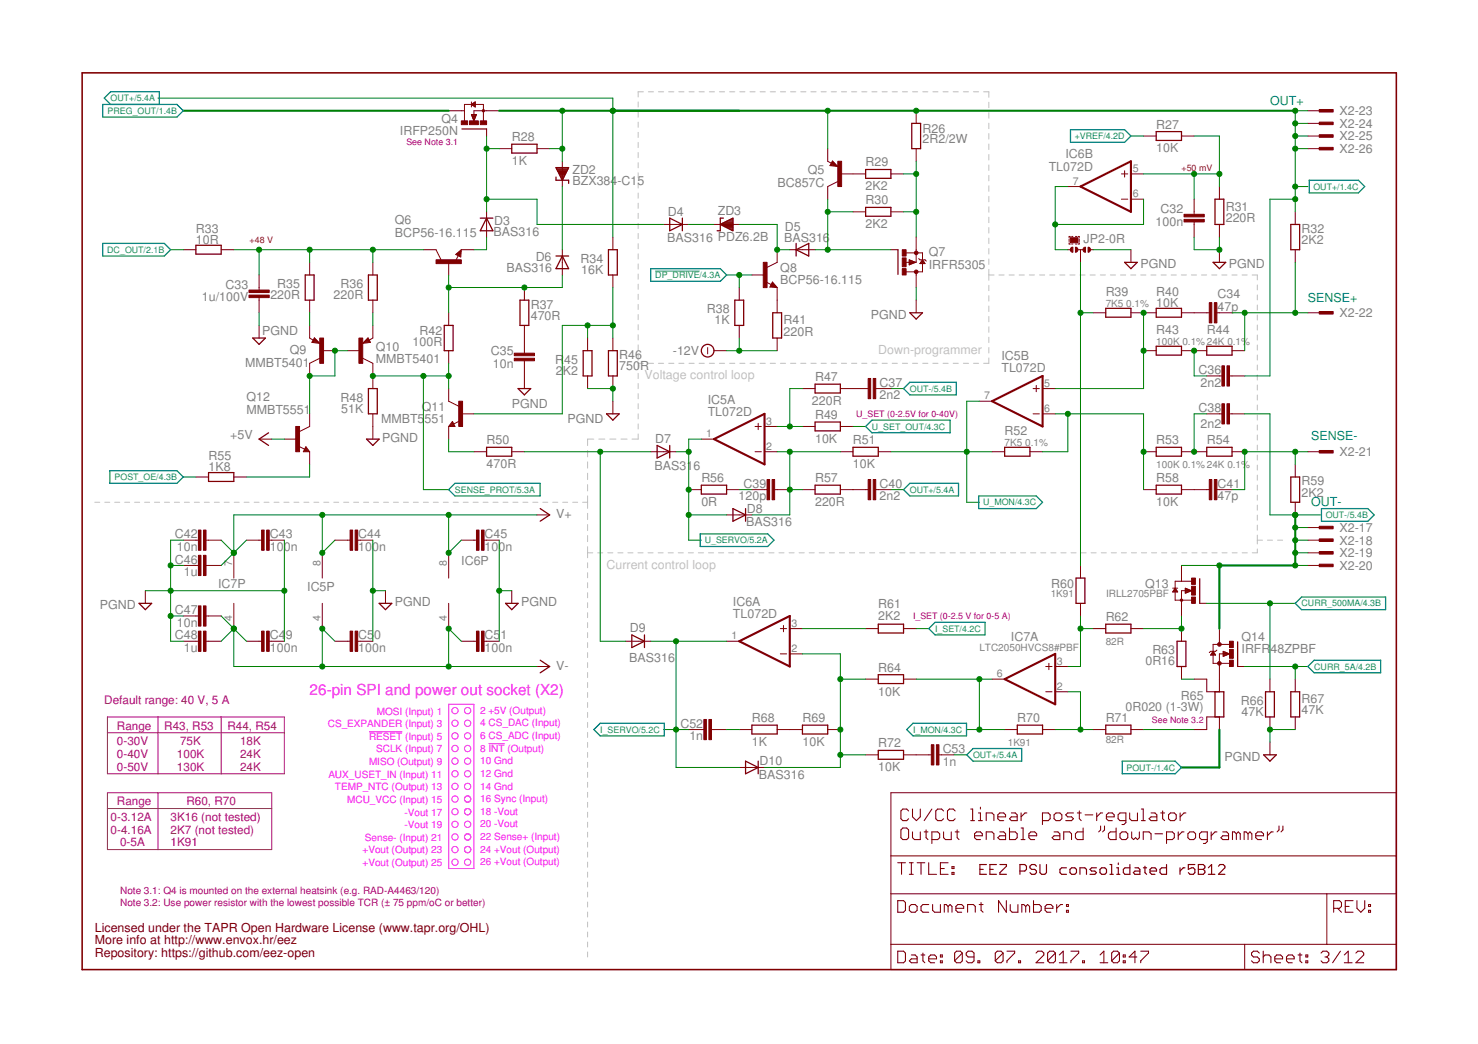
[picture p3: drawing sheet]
<svg xmlns="http://www.w3.org/2000/svg" width="297mm" height="210mm" viewBox="0 0 297 210" stroke-linecap="round" stroke-linejoin="round" font-family="sans-serif">
<defs><g id="words">
<text font-size="3.1" fill="#f0f" x="62.2" y="139.7">26-pin SPI and power out socket (X2)</text>
<g font-size="2.5" fill="#008080">
<text x="255.3" y="21">OUT+</text>
<text x="262.9" y="60.8">SENSE+</text>
<text x="263.5" y="88.5">SENSE-</text>
<text x="263.5" y="101.6">OUT-</text>
</g>
<g font-size="2.5" fill="#808080">
<text x="269.2" y="23.2">X2-23</text>
<text x="80.4" y="27.2">IRFP250N</text>
<text x="88.7" y="24.7">Q4</text>
<text x="102.9" y="28.4">R28</text>
<text x="185.4" y="28.7">2R2/2W</text>
<text x="185.4" y="26.8">R26</text>
<text x="232.4" y="25.8">R27</text>
<text x="269.2" y="25.7">X2-24</text>
<text x="269.2" y="28.2">X2-25</text>
<text x="102.9" y="33.2">1K</text>
<text x="115" y="35">ZD2</text>
<text x="162.4" y="35">Q5</text>
<text x="174" y="33.5">R29</text>
<text x="210.8" y="34.3">TL072D</text>
<text x="214.1" y="31.8">IC6B</text>
<text x="232.4" y="30.6">10K</text>
<text x="269.2" y="30.8">X2-26</text>
<text x="115" y="37.1">BZX384-C15</text>
<text x="156.3" y="37.5">BC857C</text>
<text x="174" y="38.3">2K2</text>
<text x="174" y="41.1">R30</text>
<text x="39.4" y="46.8">R33</text>
<text x="79.4" y="47.7">BCP56-16.115</text>
<text x="79.4" y="45.1">Q6</text>
<text x="99.2" y="47.4">BAS316</text>
<text x="99.3" y="45.3">D3</text>
<text x="134.2" y="43.4">D4</text>
<text x="144.3" y="43.2">ZD3</text>
<text x="157.7" y="46.5">D5</text>
<text x="174" y="45.9">2K2</text>
<text x="232.2" y="45.4">100n</text>
<text x="233.2" y="42.8">C32</text>
<text x="246.3" y="44.6">220R</text>
<text x="246.3" y="42.4">R31</text>
<text x="261.6" y="46.8">R32</text>
<text x="39.4" y="49.1">10R</text>
<text x="107.7" y="52.5">D6</text>
<text x="116.7" y="52.8">R34</text>
<text x="134.1" y="48.7">BAS316 PDZ6.2B</text>
<text x="157.6" y="48.7">BAS316</text>
<text x="186.7" y="51.5">Q7</text>
<text x="217.8" y="48.8">JP2-0R</text>
<text x="229.2" y="53.9">PGND</text>
<text x="247" y="53.9">PGND</text>
<text x="261.6" y="49.1">2K2</text>
<text x="45.3" y="58.1">C33</text>
<text x="55.7" y="57.9">R35</text>
<text x="68.4" y="57.9">R36</text>
<text x="101.8" y="54.7">BAS316</text>
<text x="116.8" y="55">16K</text>
<text x="156.8" y="57.2">BCP56-16.115</text>
<text x="156.8" y="54.6">Q8</text>
<text x="186.7" y="54">IRFR5305</text>
<text x="222.2" y="59.5">R39</text>
<text x="232.4" y="59.5">R40</text>
<text x="244.7" y="60">C34</text>
<text x="40.6" y="60.6">1u/100V</text>
<text x="54.3" y="60.1">220R</text>
<text x="67" y="60.1">220R</text>
<text x="106.7" y="64.3">470R</text>
<text x="106.7" y="62">R37</text>
<text x="142.1" y="63">R38</text>
<text x="143.6" y="65.2">1K</text>
<text x="157.5" y="65.2">R41</text>
<text x="175" y="64">PGND</text>
<text x="232.4" y="61.8">10K</text>
<text x="244.7" y="62.5">47p</text>
<text x="269.2" y="63.8">X2-22</text>
<text x="52.7" y="67.3">PGND</text>
<text x="58.2" y="71.1">Q9</text>
<text x="75.6" y="70.5">Q10</text>
<text x="82.9" y="69.6">100R</text>
<text x="84.3" y="67.4">R42</text>
<text x="98.6" y="71.4">C35</text>
<text x="135.2" y="71.4">-12V</text>
<text x="157.5" y="67.5">220R</text>
<text x="232.4" y="67.1">R43</text>
<text x="242.5" y="67.1">R44</text>
<text x="49.3" y="73.7">MMBT5401</text>
<text x="75.6" y="73.1">MMBT5401</text>
<text x="99" y="73.9">10n</text>
<text x="111.6" y="73.2">R</text>
<text x="111.7" y="75.3">2</text>
<text x="113.1" y="75.3">K2</text>
<text x="113.4" y="73.2">45</text>
<text x="124.4" y="74.4">750R</text>
<text x="124.4" y="72.2">R46</text>
<text x="163.8" y="76.6">R47</text>
<text x="176.8" y="77.8">C37</text>
<text x="201.3" y="74.8">TL072D</text>
<text x="201.3" y="72.3">IC5B</text>
<text x="240.9" y="75.2">C36</text>
<text x="241.3" y="77.8">2n2</text>
<text x="49.5" y="83.2">MMBT5551</text>
<text x="49.5" y="80.7">Q12</text>
<text x="68.4" y="80.8">R48</text>
<text x="68.6" y="83">51K</text>
<text x="84.8" y="82.6">Q11</text>
<text x="102.9" y="81.9">PGND</text>
<text x="142.2" y="83.7">TL072D</text>
<text x="142.2" y="81.2">IC5A</text>
<text x="163.2" y="81.4">220R</text>
<text x="176.8" y="80.3">2n2</text>
<text x="240.9" y="82.8">C38</text>
<text x="46.3" y="88.3">+5V</text>
<text x="76.6" y="85.1">MMBT5</text>
<text x="76.8" y="88.9">PGND</text>
<text x="85.3" y="85.1">551</text>
<text x="97.8" y="89.3">R50</text>
<text x="114.1" y="85">PGND</text>
<text x="131.7" y="89.1">D7</text>
<text x="163.8" y="89.1">10K</text>
<text x="163.8" y="84.3">R49</text>
<text x="171.4" y="89.3">R51</text>
<text x="201.9" y="87.4">R52</text>
<text x="232.4" y="89.3">R53</text>
<text x="241.3" y="86">2n2</text>
<text x="242.5" y="89.3">R54</text>
<text x="41.9" y="94.8">1K8</text>
<text x="41.9" y="92.5">R55</text>
<text x="97.8" y="94.1">470R</text>
<text x="131.6" y="94.4">BAS316</text>
<text x="171.4" y="94.1">10K</text>
<text x="269.2" y="91.7">X2-21</text>
<text x="141" y="101.7">0R</text>
<text x="141" y="96.9">R56</text>
<text x="148.4" y="100.6">120p</text>
<text x="149.4" y="98.1">C39</text>
<text x="163.8" y="101.7">220R</text>
<text x="163.8" y="96.9">R57</text>
<text x="176.8" y="100.6">2n2</text>
<text x="176.8" y="98.1">C40</text>
<text x="232.4" y="101.7">10K</text>
<text x="232.4" y="96.9">R58</text>
<text x="244.7" y="100.6">47p</text>
<text x="244.7" y="98.1">C41</text>
<text x="261.6" y="99.8">2K2</text>
<text x="261.6" y="97.6">R59</text>
<text x="111.7" y="104.2">V+</text>
<text x="150" y="105.8">BAS316</text>
<text x="150.1" y="103">D8</text>
<text x="269.2" y="107">X2-17</text>
<text x="35.2" y="113.3">C46</text>
<text x="35.2" y="108.2">C42</text>
<text x="35.6" y="110.8">10n</text>
<text x="54.2" y="110.8">100n</text>
<text x="54.2" y="108.2">C43</text>
<text x="72" y="110.8">100n</text>
<text x="72" y="108.2">C44</text>
<text x="92.7" y="113.7">IC6P</text>
<text x="97.4" y="110.8">100n</text>
<text x="97.4" y="108.2">C45</text>
<text x="269.2" y="109.5">X2-18</text>
<text x="269.2" y="112">X2-19</text>
<text x="37" y="115.8">1u</text>
<text x="43.8" y="118.1">IC7P</text>
<text x="61.7" y="118.8">IC5P</text>
<text x="211.3" y="118.2">R60</text>
<text x="230.2" y="118.1">Q13</text>
<text x="269.2" y="114.6">X2-20</text>
<text x="20.1" y="122.4">PGND</text>
<text x="35.2" y="123.5">C47</text>
<text x="35.6" y="126">10n</text>
<text x="79.4" y="121.9">PGND</text>
<text x="104.8" y="121.9">PGND</text>
<text x="147.3" y="124.3">TL072D</text>
<text x="147.3" y="121.8">IC6A</text>
<text x="176.5" y="124.6">2K2</text>
<text x="176.5" y="122.3">R61</text>
<text x="222.2" y="124.9">R62</text>
<text x="35.2" y="128.5">C48</text>
<text x="37" y="131.1">1u</text>
<text x="54.2" y="131.1">100n</text>
<text x="54.2" y="128.5">C4</text>
<text x="57.4" y="128.5">9</text>
<text x="72" y="131.1">100n</text>
<text x="72" y="128.5">C5</text>
<text x="75.2" y="128.5">0</text>
<text x="97.4" y="131.1">100n</text>
<text x="97.4" y="128.5">C5</text>
<text x="100.6" y="128.5">1</text>
<text x="126.6" y="127.2">D9</text>
<text x="203.2" y="128.8">IC7A</text>
<text x="231.6" y="131.6">R63</text>
<text x="249.5" y="131.3">IRFR</text>
<text x="249.5" y="128.8">Q14</text>
<text x="255.3" y="131.3">48ZPBF</text>
<text x="111.7" y="134.6">V-</text>
<text x="126.5" y="133.1">BAS316</text>
<text x="176.5" y="135">R64</text>
<text x="230.2" y="133.7">0R16</text>
<text x="176.5" y="139.8">10K</text>
<text x="226.2" y="143">0R020 (1-3W)</text>
<text x="237.3" y="140.8">R65</text>
<text x="249.4" y="141.7">R66</text>
<text x="249.5" y="143.9">47K</text>
<text x="261.6" y="143.6">47K</text>
<text x="261.6" y="141.4">R67</text>
<text x="136.7" y="146.3">C52</text>
<text x="138.5" y="148.9">1n</text>
<text x="151.1" y="150">1K</text>
<text x="151.1" y="145.2">R68</text>
<text x="161.3" y="150">10K</text>
<text x="161.3" y="145.2">R69</text>
<text x="204.4" y="145.2">R70</text>
<text x="222.2" y="145.2">R71</text>
<text x="152.6" y="153.8">D10</text>
<text x="176.5" y="155.1">10K</text>
<text x="176.5" y="150.3">R72</text>
<text x="189.5" y="153.9">1n</text>
<text x="189.5" y="151.4">C53</text>
<text x="246.1" y="152.9">PGND</text>
<text x="152.5" y="156.6">BAS316</text>
</g>
<g font-size="2.5" fill="#c0c0c0">
<text x="176.5" y="71.1">Down-programmer</text>
<text x="129.5" y="76.2">Voltage control loop</text>
<text x="121.9" y="114.3">Current control loop</text>
</g>
<g font-size="2.5" fill="#800000">
<text x="19.1" y="187.3">Licensed under the TAPR Open Hardware License (www.tapr.org/OHL)</text>
<text x="19.1" y="189.9">More info at http://www.envox.hr/eez</text>
<text x="19.1" y="192.4">Repository: https://github.com/eez-open</text>
</g>
<g font-size="2.3" fill="#800080">
<text x="21" y="141.6">Default range: 40 V, 5 A</text>
<text x="23.5" y="149.9">0-30V</text>
<text x="23.5" y="146.7">Range</text>
<text x="33" y="146.7">R43, R53</text>
<text x="36.2" y="149.9">75K</text>
<text x="45.7" y="146.7">R44, R54</text>
<text x="48.3" y="149.9">18K</text>
<text x="23.5" y="152.4">0-40V</text>
<text x="23.5" y="154.9">0-50V</text>
<text x="35.6" y="152.4">100K</text>
<text x="35.6" y="154.9">130K</text>
<text x="48.3" y="152.4">24K</text>
<text x="48.3" y="154.9">24K</text>
<text x="23.5" y="161.9">Range</text>
<text x="37.5" y="161.9">R60, R70</text>
<text x="22.2" y="165.1">0-3.12A</text>
<text x="22.2" y="167.6">0-4.16A</text>
<text x="34.3" y="165.1">3K16 (not tested)</text>
<text x="34.3" y="167.6">2K7 (not tested)</text>
<text x="24.1" y="170.2">0-5A</text>
<text x="34.3" y="170.2">1K91</text>
</g>
<g font-size="2.1" fill="#808080">
<text x="227.7" y="34.6">5</text>
<text x="215.6" y="37.1">7</text>
<text x="227.7" y="39.7">6</text>
<text x="209.9" y="77.8">5</text>
<text x="197.8" y="80.3">7</text>
<text x="209.9" y="82.9">6</text>
<text x="142" y="87.9">1</text>
<text x="154" y="85.4">3</text>
<text x="154" y="90.5">2</text>
<text x="46.6" y="113.9" transform="rotate(-90 46.6 113.9)">7</text>
<text x="64.4" y="113.9" transform="rotate(-90 64.4 113.9)">8</text>
<text x="89.8" y="113.9" transform="rotate(-90 89.8 113.9)">8</text>
<text x="46.6" y="124.8" transform="rotate(-90 46.6 124.8)">4</text>
<text x="64.4" y="124.8" transform="rotate(-90 64.4 124.8)">4</text>
<text x="89.8" y="124.8" transform="rotate(-90 89.8 124.8)">4</text>
<text x="147" y="128.6">1</text>
<text x="159.1" y="131.1">2</text>
<text x="159.1" y="126">3</text>
<text x="200.4" y="136.2">6</text>
<text x="212.4" y="133.6">3</text>
<text x="212.4" y="138.7">2</text>
</g>
<g font-size="2" fill="#808080">
<text x="222.2" y="61.8">7K5</text>
<text x="226.3" y="61.8">0.1%</text>
<text x="232.4" y="69.4">100K 0.1%24K 0.1%</text>
<text x="201.9" y="89.7">7K5</text>
<text x="206" y="89.7">0.1%</text>
<text x="232.4" y="94.1">100K 0.1%24K 0.1%</text>
<text x="211.2" y="120.1">1K91</text>
<text x="222.3" y="120">IRLL2705PBF</text>
<text x="196.8" y="131">LTC2050HVCS8#PBF</text>
<text x="222.2" y="129.7">82R</text>
<text x="202.5" y="150">1K91</text>
<text x="222.2" y="149.4">82R</text>
</g>
<g font-size="2" fill="#f0f">
<text x="75.7" y="143.7">MOSI (Input) 1</text>
<text x="96.5" y="143.5">2 +5V (Output)</text>
<text x="65.9" y="146.2">CS_EXPANDER (Input) 3</text>
<text x="74.2" y="148.7">RESET (Input) 5</text>
<text x="96.5" y="148.6">6 CS_ADC (Input)</text>
<text x="96.5" y="146.1">4 CS_DAC (Input)</text>
<text x="74.2" y="153.8">MISO (Output) 9</text>
<text x="75.6" y="151.3">SCLK (Input) 7</text>
<text x="96.5" y="151.1">8 INT (Output)</text>
<text x="96.5" y="153.7">10 Gnd</text>
<text x="66" y="156.4">AUX_USET_IN (Input) 11</text>
<text x="67.3" y="158.9">TEMP_NTC (Output) 13</text>
<text x="69.8" y="161.4">MCU_VCC (Input) 15</text>
<text x="96.5" y="156.2">12 Gnd</text>
<text x="96.5" y="161.3">16 Sync (Input)</text>
<text x="96.5" y="158.8">14 Gnd</text>
<text x="81.3" y="166.5">-Vout 19</text>
<text x="81.3" y="164">-Vout 17</text>
<text x="96.5" y="163.8">18 -Vout</text>
<text x="96.5" y="166.4">20 -Vout</text>
<text x="72.9" y="171.6">+Vout (Output) 23</text>
<text x="73.3" y="169.1">Sense- (Input) 21</text>
<text x="96.5" y="171.5">24 +Vout (Output)</text>
<text x="96.5" y="174">26 +Vout (Output)</text>
<text x="96.5" y="168.9">22 Sense+ (Input)</text>
<text x="72.9" y="174.1">+Vout (Output) 25</text>
</g>
<g font-size="2" fill="#800080">
<text x="24.1" y="179.7">Note 3.1: Q4 is mounted on the external heatsink (e.g. RAD-A4463/120)</text>
<text x="24.1" y="182.2">Note 3.2: Use power resistor with the lowest possible TCR (± 75 ppm/oC or better)</text>
</g>
<g font-size="1.8" fill="#008080">
<text x="21.6" y="22.9">PREG_OUT/1.4B</text>
<text x="22.2" y="20.4">OUT+/5.4A</text>
<text x="216" y="28">+VREF/4.2D</text>
<text x="264" y="38.1">OUT+/1.4C</text>
<text x="21.5" y="50.8">DC_OUT/2.1B</text>
<text x="131.7" y="55.9">DP_DRIVE/4.3A</text>
<text x="182.9" y="78.8">OUT-/5.4B</text>
<text x="175.2" y="86.4">U_SET_OUT/4.3C</text>
<text x="23" y="96.5">POST_OE/4.3B</text>
<text x="91.4" y="99.1">SENSE_PROT/5.3A</text>
<text x="182.9" y="99.1">OUT+/5.4A</text>
<text x="197.6" y="101.6">U_MON/4.3C</text>
<text x="266.4" y="104.2">OUT-/5.4B</text>
<text x="141.6" y="109.2">U_SERVO/5.2A</text>
<text x="261.6" y="121.9">CURR_500MA/4.3B</text>
<text x="187.9" y="127">I_SET/4.2C</text>
<text x="264.1" y="134.6">CURR_5A/4.2B</text>
<text x="120.6" y="147.3">I_SERVO/5.2C</text>
<text x="183.5" y="147.3">I_MON/4.3C</text>
<text x="195.6" y="152.4">OUT+/5.4A</text>
<text x="226.4" y="154.9">POUT-/1.4C</text>
</g>
<g font-size="1.8" fill="#800080">
<text x="81.7" y="29.2">See Note 3.1</text>
<text x="172.1" y="83.8">U_SET (0-2.5V for 0-40V)</text>
<text x="183.5" y="124.5">I_SET (0-2.5 V for 0-5 A)</text>
<text x="231.5" y="145.4">See Note 3.2</text>
</g>
<g font-size="1.8" fill="#f00">
<text x="237.5" y="34.3">+50 mV</text>
<text x="50.2" y="48.9">+48 V</text>
</g>
</g></defs>
<g fill="none" stroke="#c0c0c0" stroke-width=".2">
<path d="M129.3 18.5h-1.1v1M130.3 18.5h1M132.3 18.5h1.1M134.4 18.5h1M136.4 18.5h1.1M138.5 18.5h1M140.5 18.5h1M142.6 18.5h1M144.6 18.5h1M146.6 18.5h1.1M148.7 18.5h1M150.7 18.5h1.1"/>
<path d="M152.8 18.5h1M154.8 18.5h1.1M156.8 18.5h1.1M158.9 18.5h1M160.9 18.5h1.1M163 18.5h1M165 18.5h1.1M167 18.5h1.1M169.1 18.5h1M171.1 18.5h1.1M173.2 18.5h1M175.2 18.5h1.1"/>
<path d="M177.3 18.5h1M179.3 18.5h1M181.4 18.5h1M183.4 18.5h1M185.4 18.5h1.1M187.5 18.5h1M189.5 18.5h1.1M191.6 18.5h1M193.6 18.5h1M195.6 18.5h1.1M197.7 18.5h1v1.1M128.2 20.5v1"/>
<path d="M128.2 22.5v1.1M128.2 24.6v1M128.2 26.6v1M128.2 28.6v1.1M128.2 30.7v1M128.2 32.7v1M128.2 34.7v1.1M128.2 36.8v1M128.2 38.8v1.1M198.7 20.6v1.1M198.7 22.6v1.2M198.7 24.8v1.1"/>
<path d="M198.7 26.9v1.1M198.7 29v1.1M198.7 31.1v1.1M198.7 33.2v1.1M198.7 35.3v1.1M198.7 37.4v1.1M198.7 39.5v1.1M128.2 40.9v1M128.2 42.9v1M128.2 44.9v1.1M128.2 46.9v1.1M128.2 49v1"/>
<path d="M128.2 51v1.1M128.2 53.1v1M128.2 55.1v1M128.2 57.1v1.1M128.2 59.2v1M198.7 41.6v1.1M198.7 43.7v1.1M198.7 45.8v1.1M198.7 47.9v1.1M198.7 50v1.1M198.7 52.1v1.1M198.7 54.2v2.2"/>
<path d="M198.7 57.4v1M198.7 59.5v1M198.7 55.3h1.1M200.8 55.3h1M202.8 55.3h1M204.8 55.3h1.1M206.9 55.3h1M208.9 55.3h1.1M210.9 55.3h1.1M213 55.3h1M215 55.3h1M217 55.3h1.1"/>
<path d="M219.1 55.3h1M221.1 55.3h1.1M223.2 55.3h1M225.2 55.3h1M227.2 55.3h1.1M229.3 55.3h1M231.3 55.3h1M233.3 55.3h1.1M235.4 55.3h1M237.4 55.3h1M239.4 55.3h1.1M241.5 55.3h1"/>
<path d="M243.5 55.3h1.1M245.6 55.3h1M247.6 55.3h1M249.6 55.3h1.1M251.7 55.3h1v1M252.7 57.3v1M252.7 59.3v1M128.2 61.2v1M128.2 63.2v1.1M128.2 65.3v1M128.2 67.3v1M128.2 69.3v1.1"/>
<path d="M128.2 71.4v1M128.2 75.1v1M128.2 77.1v1M128.2 79.1v1.1M129.3 73h-1.1v1.1M130.3 73h1M132.3 73h1.1M134.4 73h1M136.4 73h1.1M138.5 73h1M140.5 73h1M142.6 73h1"/>
<path d="M144.6 73h1M146.6 73h1.1M148.7 73h1M150.7 73h1.1M152.8 73h1M154.8 73h1.1M156.8 73h1.1M158.9 73h1M160.9 73h1.1M163 73h1M165 73h1.1M167 73h1.1"/>
<path d="M169.1 73h1M171.1 73h1.1M173.2 73h1M175.2 73h1.1M177.3 73h1M179.3 73h1M181.4 73h1M183.4 73h1M185.4 73h1.1M187.5 73h1M189.5 73h1.1M191.6 73h1"/>
<path d="M193.6 73h1M195.6 73h1.1M198.7 72v1h-1M198.7 61.5v1.1M198.7 63.6v1.1M198.7 65.7v1.1M198.7 67.8v1.1M198.7 69.9v1.1M252.7 61.3v1M252.7 63.3v1M252.7 65.3v1.1M252.7 67.4v1"/>
<path d="M252.7 69.4v1M252.7 71.4v1M252.7 73.4v1M252.7 75.4v1M252.7 77.4v1M252.7 79.4v1M118.1 90.6v1.3M118.1 92.9v1.2M118.1 95.1v1.3M118.1 97.4v1.3M118.1 99.7v2.5M119.3 88.3h-1.2v1.3"/>
<path d="M120.3 88.3h1.3M122.6 88.3h1.2M124.8 88.3h1.2M128.2 81.2v1M128.2 83.2v1M128.2 85.2v1.1M128.2 87.2v1.1h-1.2M252.7 81.4v1M252.7 83.4v1.1M252.7 85.4v1.1M252.7 87.5v1M252.7 89.5v1"/>
<path d="M252.7 91.5v1M252.7 93.5v1M252.7 95.5v1M252.7 97.5v1.1M252.7 99.5v1.1M19 101h1M21.1 101h1M23.1 101h1M25.1 101h1M27.1 101h1M29.1 101h1M31.1 101h1"/>
<path d="M33.1 101h1M35.1 101h1M37.1 101h1M39.1 101h1M41.1 101h1M43.1 101h1M45.1 101h1M47.1 101h1M49.1 101h1M51.1 101h1M53.1 101h1M55.1 101h1"/>
<path d="M57.1 101h1M59.1 101h1M61.1 101h1M63.1 101h1M65.1 101h1M67.1 101h1M69.1 101h1M71.1 101h1M73.1 101h1M75.1 101h1M77.1 101h1M79.1 101h1"/>
<path d="M81.1 101h1M83.1 101h1M85.1 101h1M87.1 101h1M89.1 101h1M91.1 101h1M93.1 101h1M95.1 101h1M97.1 101h1M99.1 101h1M101.1 101h1M103.1 101h1"/>
<path d="M105.1 101h1M107.1 101h1M109.1 101h1M111.1 101h1M113.1 101h1M115.1 101h1M117.1 101h1M118.1 103.2v1.3M118.1 105.5v1.2M118.1 107.7v1.2M118.1 109.9v2.2M118.1 113.2v1"/>
<path d="M118.1 115.1v1.1M118.1 117.2v1M118.1 119.2v1M118.1 111.1h1M120.1 111.1h1M122.2 111.1h1M124.2 111.1h1M126.2 111.1h1M128.2 111.1h1M130.2 111.1h1.1M132.3 111.1h1M134.3 111.1h1"/>
<path d="M136.3 111.1h1M138.3 111.1h1.1M140.4 111.1h1M142.4 111.1h1M144.4 111.1h1M146.4 111.1h1M148.5 111.1h1M150.5 111.1h1M152.5 111.1h1M154.5 111.1h1.1M156.5 111.1h1.1M158.6 111.1h1"/>
<path d="M160.6 111.1h1M162.6 111.1h1M164.6 111.1h1.1M166.7 111.1h1M168.7 111.1h1M170.7 111.1h1M172.7 111.1h1.1M174.8 111.1h1M176.8 111.1h1M178.8 111.1h1M180.8 111.1h1.1M182.9 111.1h1"/>
<path d="M184.9 111.1h1M186.9 111.1h1M188.9 111.1h1M190.9 111.1h1.1M193 111.1h1M195 111.1h1M197 111.1h1.1M199.1 111.1h1M201.1 111.1h1M203.1 111.1h1M205.1 111.1h1M207.1 111.1h1.1"/>
<path d="M209.2 111.1h1M211.2 111.1h1M213.2 111.1h1M215.2 111.1h1.1M217.3 111.1h1M219.3 111.1h1M221.3 111.1h1M223.3 111.1h1.1M225.4 111.1h1M227.4 111.1h1M229.4 111.1h1M231.4 111.1h1.1"/>
<path d="M233.4 111.1h1.1M235.5 111.1h1M237.5 111.1h1M239.5 111.1h1.1M241.6 111.1h1M243.6 111.1h1M245.6 111.1h1M247.6 111.1h1M249.6 111.1h1.1M252.7 101.6v1M252.7 103.6v1M252.7 105.6v1"/>
<path d="M252.7 107.6v1.8M252.7 110.4v.7h-1M252.7 108.6h1M254.7 108.6h1M256.8 108.6h1M118.1 121.2v1M118.1 123.2v1M118.1 125.2v1M118.1 127.2v1M118.1 129.2v1M118.1 131.2v1M118.1 133.2v1"/>
<path d="M118.1 135.2v1M118.1 137.2v1M118.1 139.2v1M118.1 141.2v1M118.1 143.2v1.1M118.1 145.2v1.1M118.1 147.3v1M118.1 149.3v1M118.1 151.3v1M118.1 153.3v1M118.1 155.3v1M118.1 157.3v1"/>
<path d="M118.1 159.3v1M118.1 161.3v1M118.1 163.3v1M118.1 165.3v1M118.1 167.3v1M118.1 169.3v1M118.1 171.3v1M118.1 173.3v1M118.1 175.3v1.1M118.1 177.4v1M118.1 179.4v1M118.1 181.4v1"/>
<path d="M118.1 183.4v1M118.1 185.4v1M118.1 187.4v1M118.1 189.4v1M118.1 191.4v1"/>
</g>
<g fill="none" stroke="#800000" stroke-width=".21">
<path d="M180.4 173.5h1.6M181.2 173.5v2.3M181.4 166.5h.8l.4 .4v1.5l-.4 .4h-.8l-.3-.4v-1.5zM182.6 163l-.4-.3h-.8l-.3 .3v1.6l.3 .4h.8l.4-.4M182.8 173.5h.7M182.8 175.8h.7M183.2 173.5v2.3M183.4 162.7v1.5l.8 .8 .8-.8v-1.5M183.4 167.3v1.1l.4 .4h1.2v-1.5M184.3 173.5h1.6M185.1 173.5v2.3M185.7 167.3h.8"/>
<path d="M186.1 166.9v1.5l.4 .4M186.6 173.5v2.3h1.6M187.3 162.7l-1.6 2.3M187.3 168.8h1.1l.4-.4v-.8l-.4-.3h-1.1v2.3M189 174.6h.8M189.6 163l-.4-.3h-.8l-.3 .3v1.6l.3 .4h.8l.4-.4M189.6 167.3v1.1l.4 .4h1.2v-1.5M190.5 173.5h-1.5v2.3h1.5M191.3 175.4h.4v.4h-.4zM191.3 174.2h.4v.4h-.4zM192 163l-.4-.3h-.8l-.4 .3v1.6l.4 .4h.8l.4-.4M192 167.3h.7"/>
<path d="M192.4 166.9v1.5l.3 .4M195.1 162.7h.4v2.3M195.1 165h.8M195.9 168h1.5v-.4l-.4-.3h-.7l-.4 .3v.8l.4 .4h.7M196.6 165h.8M196.6 163.4h.4v1.6M197 162.3v.4M198.2 165v-1.6h1.2l.3 .4v1.2M198.2 168.8v-1.5h1.2l.3 .3v1.2M200.5 164.2h1.6v-.4l-.4-.4h-.8l-.4 .4v.8l.4 .4h.8M200.9 167.3h.8l.4 .3v1.2h-1.2l-.4-.4 .4-.4h1.2M202.9 166.5v2.3h1.1l.4-.4v-.8l-.4-.3h-1.1"/>
<path d="M203.3 163.4h.7l.4 .4v1.2h-1.1l-.4-.4 .4-.4h1.1M205.2 163.4v1.6M205.2 166.5h.4v2.3M205.2 168.8h.8M206.4 163.4h-.4l-.8 .8M206.8 168h1.5v-.4l-.4-.3h-.7l-.4 .3v.8l.4 .4h.7M209.5 165h1.2l.4-.4v-.8l-.4-.4h-1.2v2.4M211.8 163.8l.4-.4h.8l.4 .4v.8l-.4 .4h-.8l-.4-.4zM211.8 167.3h.8l.4 .3v1.2h-1.2l-.3-.4 .3-.4h1.2M213.8 168.8v-1.5h1.2l.3 .3v1.2M215.7 163.4h-1.1l-.4 .4 .4 .4h.7l.4 .4-.4 .4h-1.1M216.5 163.4h.8"/>
<path d="M216.9 163v1.6l.4 .4M217.7 166.5v2.3h-1.2l-.4-.4v-.8l.4-.3h1.2M218.1 163.8h1.5M220.4 163.4v1.6M221.2 166.1v.8l-.4 .4M221.6 163.4h-.4l-.8 .8M222 166.1v.8l-.4 .4M222.4 164.2h1.5v-.4l-.4-.4h-.7l-.4 .4v.8l.4 .4h.7M224.3 166.5v2.3h-1.2l-.3-.4v-.8l.3-.3h1.2M225.1 167.6l.4-.3h.8l.4 .3v.8l-.4 .4h-.8l-.4-.4zM226.3 165h-1.2l-.4-.4v-.8l.4-.4h1.2v2l-.4 .4h-.4M227 163.4v1.2l.4 .4h1.2v-1.6"/>
<path d="M227.4 167.3v1.1l.4 .4 .4-.4 .4 .4 .4-.4v-1.1M229.4 162.7h.4v2.3M229.4 165h.8M229.8 168.8v-1.5h1.1l.4 .3v1.2M231.3 163.4h.8l.4 .4v1.2h-1.2l-.4-.4 .4-.4h1.2M232.1 167.6h1.6M233.3 163.4h.8M233.7 163v1.6l.4 .4M234.4 168.8h1.2l.4-.4v-.8l-.4-.3h-1.2v2.3M234.8 163.8l.4-.4h.8l.4 .4v.8l-.4 .4h-.8l-.4-.4zM236.8 167.3v1.5M237.2 163.4v1.6"/>
<path d="M238 167.3h-.4l-.8 .7M238.3 163.4h-.3l-.8 .8M238.7 167.6l.4-.3h.8l.4 .3v.8l-.4 .4h-.8l-.4-.4zM242.6 168.8h-1.1l-.4-.4v-.8l.4-.3h1.1v1.9l-.4 .4h-.3M243.4 167.3v1.5M244.6 167.3h-.4l-.8 .7M245.7 167.3h.8l.4 .3v1.2h-1.2l-.3-.4 .3-.4h1.2M248.5 167.6l-.4-.3h-.4v1.5M248.5 167.6v1.2M248.5 167.6l.4-.3 .4 .3v1.2M250.8 167.6l-.4-.3h-.4v1.5M250.8 167.6v1.2"/>
<path d="M250.8 167.6l.4-.3 .4 .3v1.2M252.4 168h1.5v-.4l-.4-.3h-.7l-.4 .3v.8l.4 .4h.7M254.7 167.3v1.5M255.9 167.3h-.4l-.8 .7M257 166.1v.8l-.3 .4M257.8 166.1v.8l-.3 .4M180.4 181.1h1.2l.4 .4v1.5l-.4 .4h-1.2zM180.4 191.2h1.2l.4 .4v1.6l-.4 .4h-1.2zM182.8 182.2l.4-.3h.7l.4 .3v.8l-.4 .4h-.7l-.4-.4zM183.2 192h.7l.4 .4v1.2h-1.1l-.4-.4 .4-.4h1.1M185.1 192h.8M185.5 191.6v1.6l.4 .4"/>
<path d="M186.6 192.8h1.6v-.4l-.4-.4h-.8l-.4 .4v.8l.4 .4h.8M186.6 181.9h-1.1l-.4 .3v.8l.4 .4h1.1M187.4 181.9v1.1l.4 .4h1.2v-1.5M189 193.2h.4v.4h-.4zM189 192h.4v.4h-.4zM190.5 182.2l-.3-.3h-.4v1.5M190.5 182.2l.4-.3 .4 .3v1.2M190.5 182.2v1.2M192.1 182.6h1.6v-.4l-.4-.3h-.8l-.4 .3v.8l.4 .4h.8M193.4 191.6v1.6l-.4 .4h-.8l-.3-.4M193.4 191.6l-.4-.4h-.8l-.3 .4v1.6M193.4 191.6l-1.5 1.6"/>
<path d="M194.5 183.4v-1.5h1.1l.4 .3v1.2M195.7 192.4h-1.1l-.4-.4v-.4l.4-.4h.7l.4 .4v1.6l-.4 .4h-.7l-.4-.4M196.5 193.2h.4v.4h-.4zM196.8 181.9h.8M197.2 181.5v1.5l.4 .4M201.6 191.6v1.6l-.4 .4h-.8l-.4-.4M201.6 191.6l-.4-.4h-.8l-.4 .4v1.6M201.6 191.6l-1.6 1.6M202.2 181.1v2.3l-1.5-2.3v2.3M202.4 191.2h1.5v.4l-1.5 1.6v.4M203 181.9v1.1l.4 .4h1.2v-1.5M204.7 193.2h.4v.4h-.4z"/>
<path d="M206.1 182.2l-.4-.3h-.3v1.5M206.1 182.2v1.2M206.1 182.2l.4-.3 .4 .3v1.2M207.7 181.1v2.3h1.2l.4-.4v-.8l-.4-.3h-1.2M208.2 191.6l.4-.4h.8l.4 .4v.4l-1.6 1.6h1.6M210 182.6h1.6v-.4l-.4-.3h-.8l-.4 .3v.8l.4 .4h.8M212.1 191.6v1.6l-.4 .4h-.8l-.4-.4M212.1 191.6l-.4-.4h-.8l-.4 .4v1.6M212.1 191.6l-1.6 1.6M212.4 181.9v1.5M212.9 193.6h1.5M212.9 192l.8-.8v2.4"/>
<path d="M213.6 181.9h-.5l-.7 .7M214.3 183h.4v.4h-.4zM214.3 181.9h.4v.3h-.4zM215.2 191.2h1.6v.4l-1.6 1.6v.4M217.6 193.2h.4v.4h-.4zM221.1 193.6h1.5M221.1 192l.7-.8v2.4M225 191.6l-.4-.4h-.8l-.4 .4v1.6M225 191.6v1.6l-.4 .4h-.8l-.4-.4M225 191.6l-1.6 1.6M225.7 193.2h.4v.4h-.4zM225.7 192h.4v.4h-.4z"/>
<path d="M228.5 192.4h-1.6l1.2-1.2v2.4M229.3 191.2h1.5v.4l-1.5 1.6v.4M253.1 191.6l-.4-.4h-.8l-.4 .4v.4l.4 .4h.8l.4 .4v.4l-.4 .4h-.8l-.4-.4M253.9 192.4l.4-.4h.7l.4 .4v1.2M253.9 191.2v2.4M256.2 192.8h1.6v-.4l-.4-.4h-.8l-.4 .4v.8l.4 .4h.8M258.6 192.8h1.5v-.4l-.4-.4h-.8l-.3 .4v.8l.3 .4h.8M260.9 192h.8M261.3 191.6v1.6l.4 .4M262.4 193.2h.4v.4h-.4zM262.4 192h.4v.4h-.4zM265.5 191.6l.4-.4h.8l.4 .4v.4l-.4 .4"/>
<path d="M266.3 192.4h.4M266.7 192.4l.4 .4v.4l-.4 .4h-.8l-.4-.4M268 182.6h1.2l.4-.4v-.7l-.4-.4h-1.2v2.3M268.8 182.6l.8 .8M269.4 191.2l-1.6 2.4M270.2 193.6h1.5M270.2 192l.8-.8v2.4M270.4 182.2h.7M271.9 181.1h-1.5v2.3h1.5M272.5 191.6l.4-.4h.8l.4 .4v.4l-1.6 1.6h1.6M272.7 181.1v1.5l.8 .8 .8-.8v-1.5M275 183h.4v.4h-.4z"/>
<path d="M275 181.9h.4v.3h-.4z"/>
</g>
<g fill="none" stroke="#800000" stroke-width=".25">
<path d="M92.8 25.9h5M102.8 29h5.1v1.8h-5.1zM111.7 35.6v.6h2.6v.7M111.7 33.7h2.6l-1.3 2.5zM111.8 33.8h2.4M111.9 34h2.2M112 34.2h2M112.1 34.5h1.8M112.2 34.7h1.6M112.4 34.9h1.3M112.5 35.1h1.1M112.6 35.3h.9"/>
<path d="M112.7 35.6h.6M112.8 35.8h.4M112.9 36h.2M167.4 33.1h.3l-.3-.3-.3 .4 1 .1-.7-.7-.4 .6M174 34.1h5v1.8h-5zM183.2 24.8h1.8v5.1h-1.8zM232.4 26.5h5v1.7h-5zM39.4 49.3h5v1.8h-5zM61.3 55.3h1.8v5h-1.8zM74 55.3h1.8v5h-1.8zM92.6 50.5l-.8 .6 .7 .4 .1-.9-.5 .5 .2 .1v-.2M96.5 43.9h2.6"/>
<path d="M97.8 43.9l1.3 2.5h-2.6zM111.7 51.5h2.6M113 51.5l1.3 2.5h-2.6zM122.3 50.2h1.8v5.1h-1.8zM134.6 43.9l2.5 1.2-2.5 1.3zM137.1 43.9v2.5M144.8 45.1h2.5M144.8 45.1l2.5-1.2v2.5zM145.2 45.3h2.1M145.2 44.9h2.1M145.4 43.9h-.6v2.5h-.7M145.6 45.6h1.7"/>
<path d="M145.6 44.7h1.7M146.1 45.8h1.2M146.1 44.4h1.2M146.5 46h.8M146.5 44.2h.8M147 46.2h.3M147 44h.3M155.4 57.4h-.2l.1-.2 .5 .5-.9-.1 .4-.7 .6 .8M160 50.2l2.5-1.3v2.6zM160 48.9v2.6M174 41.7h5v1.8h-5zM180.5 50.2v5"/>
<path d="M226 52.7h2.6l-1.3 1.3zM243.8 52.7h2.5l-1.2 1.3zM244.2 40h1.8v5.1h-1.8zM259.4 45.1h1.8v5.1h-1.8zM50.8 68h2.5l-1.2 1.2zM63.2 68.6h.4l-.4-.3-.2 .4 1 .2-.8-.8-.3 .6M73.9 68.6h-.4l.4-.3 .3 .4-1 .2 .7-.8 .4 .6M74 78.1h1.8v5.1h-1.8zM89.3 65.4h1.8v5.1h-1.8zM104.1 78.1h2.6l-1.3 1.3zM104.5 60.3h1.8v5.1h-1.8zM117.2 70.5h1.8v5.1h-1.8z"/>
<path d="M122.3 70.5h1.8v5.1h-1.8zM147.7 60.3h1.8v5.1h-1.8zM155.3 62.9h1.8v5.1h-1.8zM163.8 77.2h5.1v1.8h-5.1zM182.9 62.9h2.5l-1.3 1.3zM222.2 62h5.1v1.8h-5.1zM232.4 62h5v1.8h-5zM232.4 69.6h5v1.8h-5zM242.5 69.6h5.1v1.8h-5.1zM41.9 95h5.1v1.8h-5.1zM54 87l-1.9 1.3 1.9 1.3M61.5 90.3l.1 .3h-.4l.3-.5 .5 .6h-.8"/>
<path d="M73.7 88.3h2.5l-1.3 1.3zM90.9 85.2l-.1 .3h.4l-.3-.5-.5 .6h.8M97.8 89.9h5v1.8h-5zM121.9 83.2h2.5l-1.2 1.3zM132.1 89.6l2.5 1.2-2.5 1.3zM134.6 89.6v2.5M140.9 97.6h5.1v1.7h-5.1zM163.8 84.9h5.1v1.7h-5.1zM163.8 97.6h5.1v1.7h-5.1zM171.4 89.9h5.1v1.8h-5.1zM201.9 89.9h5.1v1.8h-5.1zM232.4 89.9h5v1.8h-5z"/>
<path d="M232.4 97.6h5v1.7h-5zM242.5 89.9h5.1v1.8h-5.1zM259.4 95.9h1.8v5.1h-1.8zM108.6 102.3l1.9 1.2-1.9 1.3M147.3 102.3l2.5 1.2-2.5 1.3zM149.8 102.3v2.5M216.3 116.2h1.7v5.1h-1.7zM241.1 116.4v4.9M27.9 121.3h2.6l-1.3 1.3zM76.2 121.3h2.5l-1.2 1.3zM101.6 121.3h2.5l-1.3 1.3zM108.6 132.7l1.9 1.3-1.9 1.3"/>
<path d="M127 127.7l2.5 1.2-2.5 1.3zM129.5 127.7v2.5M176.5 135.7h5.1v1.7h-5.1zM176.5 125.5h5.1v1.8h-5.1zM222.2 125.5h5.1v1.8h-5.1zM236.6 128.9h1.7v5.1h-1.7zM244.2 139.1h1.8v5h-1.8zM248.7 129.1v4.9M254.3 139.1h1.8v5h-1.8zM259.4 139.1h1.8v5h-1.8zM149.8 153l2.6 1.3-2.6 1.3zM151.1 145.8h5.1v1.8h-5.1z"/>
<path d="M152.4 153v2.6M161.3 145.8h5v1.8h-5zM176.5 150.9h5.1v1.8h-5.1zM204.4 145.8h5.1v1.8h-5.1zM222.2 145.8h5.1v1.8h-5.1zM254 151.8h2.5l-1.3 1.2z"/>
<circle cx="142.2" cy="70.5" r="1.27"/>
</g>
<g fill="none" stroke="#800000" stroke-width=".2">
<path d="M90.2 22.3h3.1M93.3 24.3v-3.3h3.9v3.3M94.7 20.5v1M94.7 23h1.1l-.6 1.3zM94.7 23.1h1M94.7 21l.8-.5v1zM94.8 23.2h.9M94.8 23.3h.8M94.9 23.4h.7M94.9 20.9h.6M94.9 23.5h.6M94.9 21.1h.6"/>
<path d="M95 23.7h.5M95 23.8h.4M95.1 20.8h.4M95.1 23.9h.3M95.1 24h.3M95.1 21.3h.4M95.2 24.2h.1M95.2 24.3h.1M95.2 20.7h.3M95.3 21.4h.2M95.4 20.5h.1M95.5 21.5h.1"/>
<path d="M97.8 25.9v1.4M100.3 22.3h-5.1v.9M100.3 29.9h2.5M107.9 29.9h2.6M113 32.4v5.1M166.3 29.9v2.5l.8 .4M167.3 32.4l1.1 1.1-1.6-.2zM168.4 36.5l-2.1 1v2.5M168.9 35h5.1M179 35h2.6M184.1 22.3v2.5M184.1 29.9v2.5"/>
<path d="M214.6 37.5h2.5M225.4 35h1.3M226 34.3v1.3M227.3 35h2.5M229.8 27.3h2.6M237.4 27.3h2.6M245.1 37.5v2.5M262.8 22.3h2.6M262.8 29.9h2.6M262.8 24.8h2.6M262.8 27.3h2.6M36.8 50.2h2.6"/>
<path d="M44.4 50.2h2.6M52.1 55.3v3M52.1 59.8v3.1M62.2 52.7v2.6M74.9 52.7v2.6M85.1 50.2h2.5l1 2M90.2 52.7v2.6M91.6 51.2l1.1-1-.1 1.5zM92.1 51.4l-.6 1.2M92.7 50.2h2.5M97.8 42.6v5.1M105.4 57.8v2.5"/>
<path d="M113 50.2v5.1M123.2 47.7v2.5M123.2 55.3v2.5M133.3 45.1h5.1M143.5 45.1h5.1M148.6 57.8v2.5M151.1 55.3h2.5M153.8 56.6l1.2 .6M155.2 56.7l1 1.1-1.5-.1zM156.2 50.2v2.5l-2 1.1M156.2 57.8v5.1M158.7 50.2h5.1"/>
<path d="M171.4 42.6h2.6M179 42.6h2.6M179 50.2h1.5M182.1 50.8h3.3v3.9h-3.3M182.7 52.2l1.3 .5-1.3 .6zM182.7 53.2h.1M182.7 53.1h.4M182.7 53h.7M182.7 52.9h1M182.7 52.7h1.3M182.7 52.6h1M182.7 52.5h.7"/>
<path d="M182.7 52.4h.4M182.7 52.3h.1M184.1 47.7v5h-2.1M184.1 54.7v3.1M184.6 52l.3 .2h1l.3 .3M184.9 53h1M185 52.9h.8M185.1 52.7h.6M185.1 52.6h.6M185.2 52.5h.4M185.3 52.4h.2M185.4 52.2l.5 .8h-1z"/>
<path d="M214.6 50.2h.8M214.9 48v.6M214.9 48.8v.3h.2M215.1 47.5h-.2v.3M215.4 47.5h.2M215.4 49.1h.2M216.1 47.5h.3M216.1 49.1h.3M216.6 50.2h1.1M216.6 47.5h.3v.3M216.9 48v.6M216.9 48.8v.3h-.3"/>
<path d="M217.1 50.2v2.5M218.9 50.2h.8M225.4 40h1.3M227.3 40h2.5M227.3 50.2v2.5M240 40v3.1M240 44.6v3.1M245.1 45.1v2.6M245.1 50.2v2.5M260.3 42.6v2.5M260.3 50.2v2.5M52.1 65.4v2.6"/>
<path d="M62.2 60.3v2.6M62.2 65.4v2.6l.7 .4M63.2 67.9l1 1.1-1.5-.2zM64.3 72l-2.1 1v2.6M64.8 70.5h2.5M69.8 70.5h2.6M72.9 72l2 1v5.1M74 67.9l.5 .9-1.6 .2zM74.9 60.3v2.6M74.9 65.4v2.6l-.7 .4M90.2 62.9v2.5M90.2 70.5v2.5"/>
<path d="M90.2 78.1v2.6l2 1M105.4 65.4v5.6M105.4 72.5v5.6M118.1 68v2.5M118.1 75.6v2.5M123.2 68v2.5M123.2 75.6v2.5M142.2 69.9v1.2M143.5 70.5h2.5M148.6 65.4v2.6M156.2 68v2.5M161.3 78.1h2.5"/>
<path d="M168.9 78.1h5.6M176 78.1h3M184.1 60.3v2.6M207.6 78.1h1.3M208.3 77.5v1.3M209.5 78.1h2.6M219.7 62.9h2.5M227.3 62.9h5.1M229.8 70.5h2.6M237.4 62.9h5.6M237.4 70.5h5.1M242.5 75.6h3.1"/>
<path d="M244.6 62.9h3M247.1 75.6h3M247.6 70.5h2.5M262.8 62.9h2.6M39.4 95.9h2.5M47 95.9h2.5M52.1 88.3h2.5M57.1 88.3h2.6M60 89.7l1.2 .6M61.5 89.8l.7 1h-1.2zM62.2 83.2v2.5l-2 1.1M62.2 90.8v2.6"/>
<path d="M74.9 83.2v5.1M90.2 85.7v2.6M90.9 84.7l.5 1h-1.2zM92.4 84.6l-1.2 .7M92.7 83.2h2.5M95.2 90.8h2.6M102.8 90.8h2.6M123.2 80.7v2.5M130.8 90.8h5.1M138.4 98.4h2.5M140.9 88.3h2.6M146 98.4h2.6"/>
<path d="M151.1 98.4h3.1M151.7 85.7h1.3M151.7 90.8h1.3M152.4 85.1v1.3M153.6 85.7h2.6M153.6 90.8h2.6M155.7 98.4h3M161.3 98.4h2.5M161.3 85.7h2.5M168.9 98.4h5.6M168.9 85.7h2.5M168.9 90.8h2.5"/>
<path d="M176 98.4h3M176.5 90.8h2.5M196.8 80.7h2.6M199.4 90.8h2.5M207 90.8h2.5M207.6 83.2h1.3M209.5 83.2h2.6M229.8 98.4h2.6M229.8 90.8h2.6M237.4 98.4h5.6M237.4 90.8h5.1M242.5 83.2h3.1"/>
<path d="M244.6 98.4h3M247.1 83.2h3M247.6 90.8h2.5M260.3 93.4v2.5M262.8 90.8h2.6M29.2 118.8v2.5M36.8 108.6h3.1M36.8 113.7h3.1M41.4 108.6h3M41.4 113.7h3M47 111.1v5.1M49.5 108.6h3.1"/>
<path d="M54.1 108.6h3M64.8 111.1v5.1M67.3 108.6h3.1M71.9 108.6h3M77.5 118.8v2.5M90.2 111.1v5.1M92.7 108.6h3.1M97.3 108.6h3M102.8 118.8v2.5M107.9 103.5h2.6M146 103.5h5.1M217.1 113.7v2.5"/>
<path d="M235.7 118.3h1M235.7 119h.9M235.8 118.8h.8M235.9 118.7h.6M236 118.6h.4M236.1 118.5h.2M236.1 118.3h.1M236.2 118.9v1.8h3.3M236.2 118.3l.5 .7h-1zM237.4 113.7v3.2M238.2 118.3l1.3 .5-1.3 .5zM238.2 119.2h.2"/>
<path d="M238.2 119.1h.5M238.2 119h.8M238.2 118.8h1.1M238.2 118.7h1.2M238.2 118.6h.9M238.2 118.5h.6M238.2 118.3h.3M238.3 118.8h-.9v5M239.5 116.9h-3.3v1.4M260.3 101v2.5M262.8 108.6h2.6M262.8 113.7h2.6"/>
<path d="M262.8 106.1h2.6M262.8 111.1h2.6M36.8 128.9h3.1M36.8 123.8h3.1M41.4 128.9h3M41.4 123.8h3M47 121.3v5.1M49.5 128.9h3.1M54.1 128.9h3M64.8 121.3v5.1M67.3 128.9h3.1M71.9 128.9h3"/>
<path d="M90.2 121.3v5.1M92.7 128.9h3.1M97.3 128.9h3M107.9 134h2.6M125.7 128.9h5.1M146 128.9h2.6M156.8 126.4h1.3M156.8 131.5h1.3M157.5 125.8v1.2M158.7 126.4h2.6M158.7 131.5h2.6M174 136.5h2.5"/>
<path d="M174 126.4h2.5M181.6 136.5h2.5M181.6 126.4h2.5M199.4 136.5h2.5M210.2 134h1.2M210.2 139.1h1.2M210.8 133.4v1.2M212.1 134h2.5M212.1 139.1h2.5M217.1 121.3v2.5M219.7 126.4h2.5M227.3 126.4h2.5"/>
<path d="M237.4 126.4v2.5M237.4 134v2.5M241.1 121.3h1.4M243.4 131.6h.8M243.4 131.5h.8M243.5 131.4h.6M243.6 131.3h.4M243.7 131.1h.2M243.8 131h.1M243.8 131l.5 .7h-1zM244.6 130.7l-.3 .3h-1l-.3 .2M245.1 126.4v3.2"/>
<path d="M245.8 131l1.3 .5-1.3 .5zM245.8 131.8h.3M245.8 131.7h.6M245.8 131.6h.9M245.8 131.4h1.1M245.8 131.3h.8M245.8 131.1h.5M245.8 131h.2M247 131.5h-1.9v7.6h-2.6v-2.6h-2.5M247.1 129.6h-3.3v3.8h3.3M248.7 134h1.4M255.2 136.5v2.6"/>
<path d="M260.3 136.5v2.6M138.4 146.7h3.1M143 146.7h3M148.6 146.7h2.5M148.6 154.3h5M156.2 146.7h5.1M166.3 146.7h2.6M174 151.8h2.5M179 159.4h101.6v35.5h-101.6zM181.6 151.8h5.6M188.7 151.8h3M201.9 146.7h2.5"/>
<path d="M209.5 146.7h2.6M219.7 146.7h2.5M227.3 146.7h2.5M240 146.7h2.5v-2.6h2.6v2.6M255.2 144.1v2.6M255.2 149.2v2.6M260.3 144.1v2.6M179 179.7h101.6M179 172.1h101.6M266.7 179.7v10.2M179 189.9h101.6M250.1 189.9v5"/>
</g>
<g fill="#800000" stroke="#800000" stroke-width=".2">
<path d="M70.4 106.6h.5v4h-.5z"/>
<path d="M71.4 106.6h.5v4h-.5z"/>
<path d="M141.5 144.7h.5v4h-.5z"/>
<path d="M142.5 144.7h.5v4h-.5z"/>
<path d="M70.4 126.9h.5v4.1h-.5z"/>
<path d="M71.4 126.9h.5v4.1h-.5z"/>
<path d="M154.2 96.4h.5v4.1h-.5z"/>
<path d="M155.2 96.4h.5v4.1h-.5z"/>
<path d="M243 60.9h.5v4h-.5z"/>
<path d="M244.1 60.9h.5v4h-.5z"/>
<path d="M246.6 73.6h.5v4h-.5z"/>
<path d="M245.6 73.6h.5v4h-.5z"/>
<path d="M243 96.4h.5v4.1h-.5z"/>
<path d="M244.1 96.4h.5v4.1h-.5z"/>
<path d="M246.6 81.2h.5v4h-.5z"/>
<path d="M245.6 81.2h.5v4h-.5z"/>
<path d="M96.5 24.3h1.3v.8h-1.3z"/>
<path d="M92.7 24.3h1.3v.8h-1.3z"/>
<path d="M94.4 24.3h1.7v.8h-1.7z"/>
<path d="M53.6 106.6h.5v4h-.5z"/>
<path d="M52.6 106.6h.5v4h-.5z"/>
<path d="M187.2 149.7h.5v4.1h-.5z"/>
<path d="M188.2 149.7h.5v4.1h-.5z"/>
<path d="M174.5 76.1h.5v4.1h-.5z"/>
<path d="M175.5 76.1h.5v4.1h-.5z"/>
<path d="M174.5 96.4h.5v4.1h-.5z"/>
<path d="M175.5 96.4h.5v4.1h-.5z"/>
<path d="M103.4 72h4v.5h-4z"/>
<path d="M103.4 71h4v.5h-4z"/>
<path d="M87.6 52.2h5.1v.8h-5.1z"/>
<path d="M53.6 126.9h.5v4.1h-.5z"/>
<path d="M52.6 126.9h.5v4.1h-.5z"/>
<path d="M40.9 111.7h.5v4h-.5z"/>
<path d="M39.9 111.7h.5v4h-.5z"/>
<path d="M40.9 121.8h.5v4.1h-.5z"/>
<path d="M39.9 121.8h.5v4.1h-.5z"/>
<path d="M40.9 126.9h.5v4.1h-.5z"/>
<path d="M39.9 126.9h.5v4.1h-.5z"/>
<path d="M40.9 106.6h.5v4h-.5z"/>
<path d="M39.9 106.6h.5v4h-.5z"/>
<path d="M59.4 85.7h.8v5.1h-.8z"/>
<path d="M153.4 52.7h.8v5.1h-.8z"/>
<path d="M64.3 68h.7v5h-.7z"/>
<path d="M72.1 68h.8v5h-.8z"/>
<path d="M92.2 80.7h.8v5h-.8z"/>
<path d="M168.4 32.4h.7v5.1h-.7z"/>
<path d="M95.8 106.6h.5v4h-.5z"/>
<path d="M96.8 106.6h.5v4h-.5z"/>
<path d="M95.8 126.9h.5v4.1h-.5z"/>
<path d="M96.8 126.9h.5v4.1h-.5z"/>
<path d="M181.3 54h.8v1.3h-.8z"/>
<path d="M181.3 50.2h.8v1.3h-.8z"/>
<path d="M181.3 51.9h.8v1.7h-.8z"/>
<path d="M50 59.3h4.1v.5h-4.1z"/>
<path d="M50 58.3h4.1v.5h-4.1z"/>
<path d="M265.1 105.8h2.8v.5h-2.8z"/>
<path d="M265.1 108.4h2.8v.5h-2.8z"/>
<path d="M265.1 110.9h2.8v.5h-2.8z"/>
<path d="M265.1 113.4h2.8v.5h-2.8z"/>
<path d="M265.1 90.6h2.8v.5h-2.8z"/>
<path d="M265.1 62.6h2.8v.5h-2.8z"/>
<path d="M265.1 22h2.8v.5h-2.8z"/>
<path d="M265.1 24.6h2.8v.5h-2.8z"/>
<path d="M265.1 27.1h2.8v.5h-2.8z"/>
<path d="M265.1 29.6h2.8v.5h-2.8z"/>
<path d="M215.1 47.8h1.5v1h-1.5z"/>
<path d="M238 44.1h4v.5h-4z"/>
<path d="M238 43.1h4v.5h-4z"/>
<path d="M239.5 120h.7v1.3h-.7z"/>
<path d="M239.5 116.2h.7v1.3h-.7z"/>
<path d="M239.5 117.9h.7v1.8h-.7z"/>
<path d="M247.1 132.7h.8v1.3h-.8z"/>
<path d="M247.1 128.9h.8v1.3h-.8z"/>
<path d="M247.1 130.6h.8v1.8h-.8z"/>
</g>
<path d="M16.5 14.6h264.1v180.3h-264.1z" fill="none" stroke="#800000" stroke-width=".32"/>
<g fill="none" stroke="#800000" stroke-width=".23">
<path d="M196.9 174.8h.7M198.2 173.8h-1.3v2h1.3M198.9 174.8h.7M200.3 173.8h-1.4v2h1.4M201 173.8h1.3v.4l-1.3 1.3v.3h1.3M205 175.1h1l.3-.3v-.6l-.3-.4h-1v2M208.3 174.2l-.3-.4h-.7l-.3 .4v.3l.3 .3h.7l.3 .3v.4l-.3 .3h-.7l-.3-.3M209 173.8v1.7l.3 .3h.7l.3-.3v-1.7M214.3 174.5h-.9l-.4 .3v.7l.4 .3h.9M215 174.8l.4-.3h.6l.3 .3v.7l-.3 .3h-.6l-.4-.3zM217 175.8v-1.3h1l.4 .3v1M220.4 174.5h-1l-.3 .3 .3 .3h.6l.4 .4-.4 .3h-.9"/>
<path d="M221.1 174.8l.3-.3h.6l.4 .3v.7l-.4 .3h-.6l-.3-.3zM223.1 173.8h.3v2M223.1 175.8h.6M224.4 175.8h.7M224.4 174.5h.3v1.3M224.7 173.5v.3M227.1 173.8v2h-1l-.3-.3v-.7l.3-.3h1M228.1 174.5h.6l.4 .3v1h-1l-.3-.3 .3-.4h1M229.8 174.5h.6M230.1 174.2v1.3l.3 .3M231.1 175.1h1.3v-.3l-.3-.3h-.6l-.4 .3v.7l.4 .3h.6M234.4 173.8v2h-.9l-.4-.3v-.7l.4-.3h.9"/>
<path d="M237.2 174.5v1.3M238.1 174.5h-.3l-.6 .6M240.1 173.8h-1.3v1l.7-.3h.3l.3 .3v.7l-.3 .3h-.6l-.4-.3M240.8 173.8h1l.3 .4v.3l-.3 .3 .3 .3v.4l-.3 .3h-1zM240.8 174.8h1M242.8 175.8h1.4M242.8 174.5l.7-.7v2M244.9 174.2l.3-.4h.7l.3 .4v.3l-1.3 1.3h1.3"/>
</g>
<g fill="none" stroke="#800000" stroke-width=".42">
<path d="M217.1 37.5l10.2-5.1v10.2zM143.5 88.3l10.1-5.1v10.2zM199.4 80.7l10.1-5.1v10.1zM148.6 128.9l10.1-5.1v10.2zM201.9 136.5l10.2-5v10.1z"/>
<circle cx="97.2" cy="22.3" r=".13"/>
<circle cx="237.4" cy="120.7" r=".13"/>
</g>
<g fill="#800000" stroke="#800000" stroke-width=".2">
<path d="M215.2 49.9l.4-.2v1h-.3l-.2-.3z" fill-rule="evenodd"/>
<path d="M217.8 49.9l.4-.2v1h-.3l-.2-.3z" fill-rule="evenodd"/>
<path d="M216.1 49.7a.51 .51 0 0 1 .5 .5 .51 .51 0 0 1-.5 .5z" fill-rule="evenodd"/>
<path d="M218.7 49.7a.51 .51 0 0 1 .5 .5 .51 .51 0 0 1-.5 .5z" fill-rule="evenodd"/>
<circle cx="184.1" cy="50.8" r=".36"/>
<circle cx="184.1" cy="54.7" r=".36"/>
<circle cx="245.1" cy="129.6" r=".36"/>
<circle cx="245.1" cy="133.4" r=".36"/>
</g>
<g fill="none" stroke="#008000" stroke-width=".2">
<path d="M31.7 19.7h91.5v28M97.8 29.9h2.5M97.8 27.3v15.3M110.5 29.9h2.5M113 22.3v10.1M113 37.5v12.7M166.3 22.3v7.6M181.6 35h2.5M184.1 32.4v15.3M214.6 37.5h-2.5v12.7h2.5M227.3 27.3h2.5M229.8 35h15.3"/>
<path d="M240 27.3h5.1v10.2M240 35v5M260.3 37.5h2.5M260.3 29.9h2.5M260.3 27.3h2.5M260.3 24.8h2.5M262.8 22.3h-2.5v20.3M34.3 50.2h2.5M47 50.2h38.1M52.1 50.2v5.1M62.2 50.2v2.5M74.9 50.2v2.5"/>
<path d="M90.2 55.3v7.6M97.8 47.7v2.5h-2.6M97.8 40h10.1v5.1h25.4M113 55.3v2.5h-22.8M123.2 57.8v10.2M138.4 45.1h5.1M146 55.3h5.1M148.6 45.1h7.6v5.1h2.5M148.6 55.3v2.5M163.8 50.2h15.2M166.3 40v10.2M166.3 42.6h5.1"/>
<path d="M181.6 42.6h2.5M184.1 57.8v2.5M217.1 52.7v61M219.7 50.2h7.6M229.8 40v5.1h-17.7M240 47.7v2.5h5.1v-2.5M260.3 40h-5.1v35.6h-5.1M260.3 52.7v10.2M52.1 62.9v2.5M62.2 62.9v2.5M69.8 70.5h-2.5v5.1h-5.1v7.6M74.9 62.9v2.5"/>
<path d="M74.9 75.6h15.3M85.1 75.6v22.8h5.1M90.2 73v5.1M118.1 78.1h5.1v2.6M118.1 65.4v2.6M123.2 65.4h-10.2v17.8h-17.8M146 70.5h10.2M148.6 68v2.5M161.3 78.1h-2.6v7.6M179 78.1h2.6M217.1 62.9h2.6M229.8 62.9v15.2h-17.7"/>
<path d="M240 70.5v5.1h2.5M247.6 62.9h15.2M250.1 62.9v7.6M36.8 95.9h2.6M54.6 88.3h2.5M62.2 93.4v2.5h-12.7M90.2 88.3v2.5h5M105.4 90.8h25.4M120.6 90.8v38.1h5.1M135.9 90.8h2.5M140.9 88.3h-2.5v20.3h2.5M148.6 98.4h2.5"/>
<path d="M156.2 90.8h12.7M156.2 85.7h5.1M158.7 90.8v12.7h-7.6M158.7 98.4h2.6M171.4 85.7h2.6M179 90.8h20.4M179 98.4h2.6M196.8 80.7h-2.5v20.3h2.5M212.1 83.2h17.7v15.2M214.6 83.2v7.6h-5.1M242.5 83.2h-2.5v7.6M250.1 83.2h5.1v20.3h10.2"/>
<path d="M260.3 90.8v2.6M262.8 90.8h-12.7v7.6h-2.5M29.2 118.8h27.9M34.3 113.7h2.5M36.8 108.6h-2.5v20.3h2.5M49.5 108.6l-5.1 5.1M57.1 108.6v20.3M64.8 103.5v7.6l2.5-2.5M74.9 108.6v20.3M74.9 118.8h2.6M90.2 103.5v7.6l2.5-2.5M100.3 118.8h2.5"/>
<path d="M100.3 108.6v20.3M107.9 103.5h-60.9v7.6l-2.6-2.5M138.4 103.5h7.6M237.4 113.7h7.7M260.3 108.6h2.5M260.3 113.7h2.5M260.3 111.1h2.5M260.3 106.1h2.5M34.3 123.8h2.5M44.4 128.9l2.6-2.5v7.6h60.9M44.4 123.8l5.1 5.1M67.3 128.9l-2.5-2.5v7.6"/>
<path d="M92.7 128.9l-2.5-2.5v7.6M130.8 128.9h15.2M135.9 128.9v25.4h12.7M161.3 131.5h7.6v22.8h-15.3M161.3 126.4h12.7M168.9 136.5h5.1M184.1 136.5h15.3M184.1 126.4h2.6M196.8 136.5v10.2M214.6 139.1h2.5v7.6M217.1 123.8v10.2h-2.5M217.1 126.4h2.6"/>
<path d="M237.4 136.5h2.6M237.4 123.8v2.6h-7.6M242.5 121.3h17.8M250.1 134h12.7M255.2 121.3v15.2M260.3 134v2.5M133.3 146.7h5.1M146 146.7h2.6M168.9 151.8h5.1M191.7 151.8h2.6M194.3 146.7h7.6M212.1 146.7h7.6"/>
<path d="M229.8 146.7h10.2M260.3 146.7h-5.1v2.5"/>
</g>
<g fill="#008000" stroke="#008000" stroke-width=".2">
<circle cx="64.8" cy="103.5" r=".51"/>
<circle cx="47" cy="111.1" r=".51"/>
<circle cx="64.8" cy="111.1" r=".51"/>
<circle cx="90.2" cy="111.1" r=".51"/>
<circle cx="90.2" cy="103.5" r=".51"/>
<circle cx="64.8" cy="134" r=".51"/>
<circle cx="47" cy="126.4" r=".51"/>
<circle cx="64.8" cy="126.4" r=".51"/>
<circle cx="90.2" cy="134" r=".51"/>
<circle cx="90.2" cy="126.4" r=".51"/>
<circle cx="74.9" cy="118.8" r=".51"/>
<circle cx="57.1" cy="118.8" r=".51"/>
<circle cx="34.3" cy="113.7" r=".51"/>
<circle cx="34.3" cy="118.8" r=".51"/>
<circle cx="34.3" cy="123.8" r=".51"/>
<circle cx="123.2" cy="78.1" r=".51"/>
<circle cx="100.3" cy="118.8" r=".51"/>
<circle cx="245.1" cy="50.2" r=".51"/>
<circle cx="255.2" cy="146.7" r=".51"/>
<circle cx="138.4" cy="90.8" r=".51"/>
<circle cx="138.4" cy="103.5" r=".51"/>
<circle cx="138.4" cy="98.4" r=".51"/>
<circle cx="135.9" cy="128.9" r=".51"/>
<circle cx="135.9" cy="146.7" r=".51"/>
<circle cx="196.8" cy="146.7" r=".51"/>
<circle cx="196.8" cy="136.5" r=".51"/>
<circle cx="250.1" cy="90.8" r=".51"/>
<circle cx="260.3" cy="90.8" r=".51"/>
<circle cx="250.1" cy="62.9" r=".51"/>
<circle cx="260.3" cy="62.9" r=".51"/>
<circle cx="158.7" cy="85.7" r=".51"/>
<circle cx="158.7" cy="98.4" r=".51"/>
<circle cx="158.7" cy="90.8" r=".51"/>
<circle cx="194.3" cy="90.8" r=".51"/>
<circle cx="260.3" cy="40" r=".51"/>
<circle cx="260.3" cy="37.5" r=".51"/>
<circle cx="166.3" cy="22.3" r=".51"/>
<circle cx="123.2" cy="22.3" r=".51"/>
<circle cx="260.3" cy="29.9" r=".51"/>
<circle cx="260.3" cy="27.3" r=".51"/>
<circle cx="260.3" cy="24.8" r=".51"/>
<circle cx="260.3" cy="22.3" r=".51"/>
<circle cx="184.1" cy="22.3" r=".51"/>
<circle cx="113" cy="22.3" r=".51"/>
<circle cx="113" cy="29.9" r=".51"/>
<circle cx="229.8" cy="62.9" r=".51"/>
<circle cx="229.8" cy="70.5" r=".51"/>
<circle cx="229.8" cy="90.8" r=".51"/>
<circle cx="214.6" cy="83.2" r=".51"/>
<circle cx="240" cy="90.8" r=".51"/>
<circle cx="240" cy="70.5" r=".51"/>
<circle cx="260.3" cy="103.5" r=".51"/>
<circle cx="260.3" cy="108.6" r=".51"/>
<circle cx="260.3" cy="111.1" r=".51"/>
<circle cx="260.3" cy="113.7" r=".51"/>
<circle cx="245.1" cy="113.7" r=".51"/>
<circle cx="260.3" cy="106.1" r=".51"/>
<circle cx="217.1" cy="126.4" r=".51"/>
<circle cx="217.1" cy="146.7" r=".51"/>
<circle cx="168.9" cy="151.8" r=".51"/>
<circle cx="168.9" cy="146.7" r=".51"/>
<circle cx="168.9" cy="136.5" r=".51"/>
<circle cx="120.6" cy="90.8" r=".51"/>
<circle cx="97.8" cy="29.9" r=".51"/>
<circle cx="97.8" cy="40" r=".51"/>
<circle cx="90.2" cy="57.8" r=".51"/>
<circle cx="105.4" cy="57.8" r=".51"/>
<circle cx="184.1" cy="35" r=".51"/>
<circle cx="184.1" cy="42.6" r=".51"/>
<circle cx="166.3" cy="42.6" r=".51"/>
<circle cx="166.3" cy="50.2" r=".51"/>
<circle cx="156.2" cy="50.2" r=".51"/>
<circle cx="148.6" cy="55.3" r=".51"/>
<circle cx="67.3" cy="70.5" r=".51"/>
<circle cx="62.2" cy="75.6" r=".51"/>
<circle cx="123.2" cy="65.4" r=".51"/>
<circle cx="118.1" cy="65.4" r=".51"/>
<circle cx="90.2" cy="75.6" r=".51"/>
<circle cx="74.9" cy="75.6" r=".51"/>
<circle cx="85.1" cy="75.6" r=".51"/>
<circle cx="212.1" cy="45.1" r=".51"/>
<circle cx="148.6" cy="70.5" r=".51"/>
<circle cx="62.2" cy="50.2" r=".51"/>
<circle cx="74.9" cy="50.2" r=".51"/>
<circle cx="52.1" cy="50.2" r=".51"/>
<circle cx="217.1" cy="62.9" r=".51"/>
<circle cx="245.1" cy="35" r=".51"/>
<circle cx="240" cy="35" r=".51"/>
<circle cx="237.4" cy="126.4" r=".51"/>
<circle cx="260.3" cy="134" r=".51"/>
<circle cx="255.2" cy="121.3" r=".51"/>
</g>
<path d="M36.8 22.3h53.4M100.3 22.3h160M260.3 103.5v10.2h-15.2v12.7M245.1 146.7v7.6h-7.7" fill="none" stroke="#008000" stroke-width=".42"/>
<g fill="none" stroke="#f0f" stroke-width=".2">
<path d="M74.2 147.1h6.7M90.2 141.6h5v33h-5zM98.2 149.5h3.2"/>
<circle cx="91.4" cy="150.5" r=".64"/>
<circle cx="91.4" cy="142.9" r=".64"/>
<circle cx="91.4" cy="153" r=".64"/>
<circle cx="91.4" cy="158.1" r=".64"/>
<circle cx="91.4" cy="145.4" r=".64"/>
<circle cx="91.4" cy="148" r=".64"/>
<circle cx="91.4" cy="155.6" r=".64"/>
<circle cx="94" cy="158.1" r=".64"/>
<circle cx="94" cy="142.9" r=".64"/>
<circle cx="94" cy="150.5" r=".64"/>
<circle cx="94" cy="148" r=".64"/>
<circle cx="94" cy="153" r=".64"/>
<circle cx="94" cy="155.6" r=".64"/>
<circle cx="94" cy="145.4" r=".64"/>
<circle cx="91.4" cy="165.7" r=".64"/>
<circle cx="91.4" cy="160.7" r=".64"/>
<circle cx="91.4" cy="170.8" r=".64"/>
<circle cx="91.4" cy="173.4" r=".64"/>
<circle cx="91.4" cy="163.2" r=".64"/>
<circle cx="91.4" cy="168.3" r=".64"/>
<circle cx="94" cy="170.8" r=".64"/>
<circle cx="94" cy="173.4" r=".64"/>
<circle cx="94" cy="168.3" r=".64"/>
<circle cx="94" cy="160.7" r=".64"/>
<circle cx="94" cy="163.2" r=".64"/>
<circle cx="94" cy="165.7" r=".64"/>
</g>
<g fill="none" stroke="#008080" stroke-width=".25">
<path d="M20.7 21h14.9l1.2 1.3-1.2 1.2h-14.9zM22.2 21l-1.2-1.3 1.2-1.2h9.8v2.5M215.1 26.1h10.9l1.3 1.2-1.3 1.3h-10.9zM263.1 36.2h9.9l1.3 1.3-1.3 1.3h-9.9zM20.7 48.9h12.3l1.3 1.3-1.3 1.3h-12.3zM130.8 54h14l1.2 1.3-1.2 1.3h-14zM181.6 78.1l1.3-1.2h9.3v2.5h-9.3zM22.1 94.6h13.5l1.2 1.3-1.2 1.3h-13.5zM90.2 98.4l1.2-1.2h17.1v2.5h-17.1zM174 85.7l1.2-1.2h15.7v2.5h-15.7zM181.6 98.4l1.3-1.2h9.7v2.5h-9.7zM196.7 99.7h11.6l1.2 1.3-1.2 1.3h-11.6z"/>
<path d="M140.7 107.3h13.6l1.3 1.3-1.3 1.3h-13.6zM265.6 102.3h9.3l1.3 1.2-1.3 1.3h-9.3zM186.7 126.4l1.2-1.3h10.1v2.6h-10.1zM260.3 121.3l1.3-1.3h16.9v2.6h-16.9zM262.8 134l1.3-1.3h13.4v2.6h-13.4zM120.6 145.4h12.9v2.6h-12.9l-1.2-1.3zM182.2 146.7l1.3-1.3h10.7v2.6h-10.7zM194.3 151.8l1.3-1.3h9.7v2.5h-9.7zM225.5 153h10.7l1.2 1.3-1.2 1.3h-10.7z"/>
</g>
<path d="M131.7 54.5h8.9" fill="none" stroke="#008080" stroke-width=".2"/>
<path d="M21.6 144.1h35.5v11.5h-35.5zM21.6 159.4h33v11.4h-33zM21.6 147.3h35.5M31.7 144.1v11.5M31.7 159.4v11.4M44.4 144.1v11.5M21.6 162.6h33" fill="none" stroke="#800080" stroke-width=".2"/>
<use href="#words"/>
</svg>
